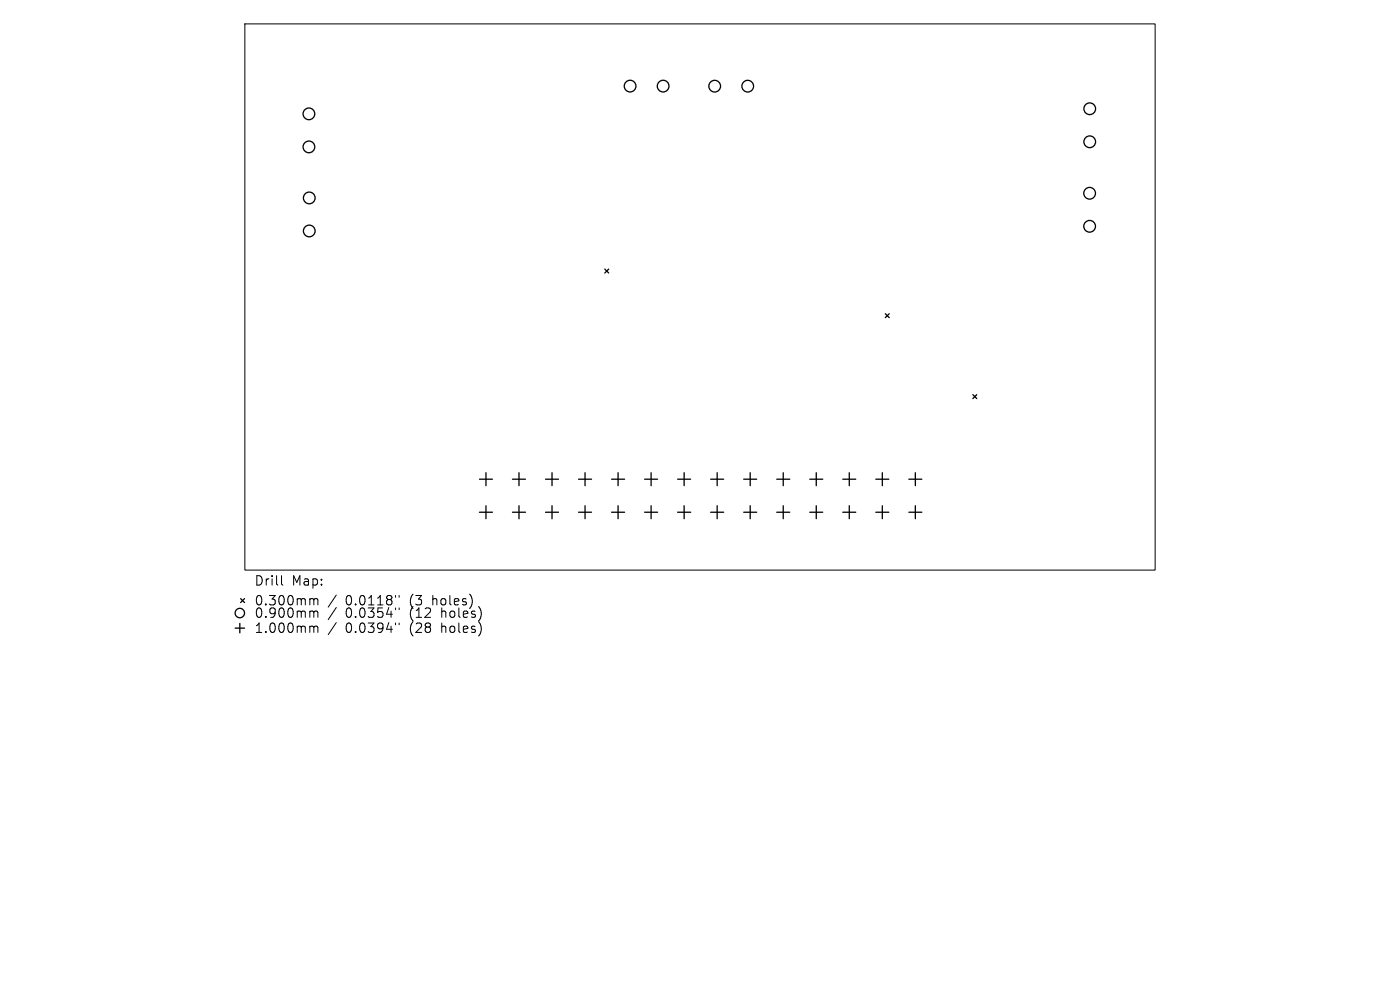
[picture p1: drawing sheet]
<svg xmlns="http://www.w3.org/2000/svg" width="297mm" height="210mm" viewBox="0 0 297 210" stroke-linecap="round" stroke-linejoin="round" font-family="sans-serif">
<defs><g id="words">
<g font-size="2.8">
<text x="53.9" y="124.5">Drill</text>
<text x="61.9" y="124.5">Map:</text>
<text x="53.9" y="128.7">0.300mm</text>
<text x="53.9" y="131.3">0.900mm</text>
<text x="73.3" y="128.7">0.0118&quot;</text>
<text x="73.3" y="131.3">0.0354&quot;</text>
<text x="87" y="128.7">(3</text>
<text x="87" y="131.3">(12</text>
<text x="92" y="128.7">holes)</text>
<text x="93.9" y="131.3">holes)</text>
<text x="53.9" y="134.5">1.000mm</text>
<text x="73.3" y="134.5">0.0394&quot;</text>
<text x="87" y="134.5">(28</text>
<text x="93.9" y="134.5">holes)</text>
</g>
</g></defs>
<g fill="none" stroke="#000" stroke-width=".21">
<path d="M51.9 5.1h193.2v115.8h-193.2zM59.7 122.1v1.7l.3 .3M66 127l.5 .1 .1 .2M66 129.6l.5 .1 .1 .2M66 132.8l.5 .1 .1 .2M66.6 127.3l.3-.3 .4 .1 .1 1.2M66.6 127.3v1M66.6 129.9v1.1M66.6 133.1v1.1M66.6 129.9l.3-.3 .4 .1 .1 1.3M66.6 133.1l.3-.3 .4 .1 .1 1.3M71.3 126.2l-1.7 2.6"/>
<path d="M71.3 128.9l-1.7 2.5M71.3 132.1l-1.7 2.5M83.9 126.3v.4M83.9 129v.3M83.9 132.2v.3M84.7 126.3v.4M84.7 129v.3M84.7 132.2v.3"/>
</g>
<g fill="none" stroke="#000" stroke-width=".28">
<path d="M128.3 57.1l.8 .8M129.1 57.1l-.8 .8M187.8 66.6l.8 .8M188.6 66.6l-.8 .8M206.4 83.7l.8 .8M207.2 83.7l-.8 .8M101.7 101.7h2.8M101.7 108.7h2.8M103.1 100.3v2.7M103.1 107.3v2.7M108.7 101.7h2.8M108.7 108.7h2.8"/>
<path d="M110.1 100.3v2.7M110.1 107.3v2.7M115.7 101.7h2.8M115.7 108.7h2.8M117.1 100.3v2.7M117.1 107.3v2.7M122.7 101.7h2.8M122.7 108.7h2.8M124.1 100.3v2.7M124.1 107.3v2.7M129.7 101.7h2.8M129.7 108.7h2.8"/>
<path d="M131.1 100.3v2.7M131.1 107.3v2.7M136.7 101.7h2.8M136.7 108.7h2.8M138.1 100.3v2.7M138.1 107.3v2.7M143.8 101.7h2.7M143.8 108.7h2.7M145.1 100.3v2.7M145.1 107.3v2.7M150.8 101.7h2.7M150.8 108.7h2.7"/>
<path d="M152.1 100.3v2.7M152.1 107.3v2.7M157.8 101.7h2.7M157.8 108.7h2.7M159.1 100.3v2.7M159.1 107.3v2.7M164.8 101.7h2.7M164.8 108.7h2.7M166.2 100.3v2.7M166.2 107.3v2.7M171.8 101.7h2.7M171.8 108.7h2.7"/>
<path d="M173.2 100.3v2.7M173.2 107.3v2.7M178.8 101.7h2.8M178.8 108.7h2.8M180.2 100.3v2.7M180.2 107.3v2.7M185.8 101.7h2.8M185.8 108.7h2.8M187.2 100.3v2.7M187.2 107.3v2.7M192.8 101.7h2.8M192.8 108.7h2.8"/>
<path d="M194.2 100.3v2.7M194.2 107.3v2.7M49.9 133.2h2M50.9 132.2v2M51 127l.9 .8M51.9 127l-.9 .8"/>
<circle cx="133.7" cy="18.3" r="1.24"/>
<circle cx="140.7" cy="18.3" r="1.24"/>
<circle cx="151.6" cy="18.3" r="1.24"/>
<circle cx="158.6" cy="18.3" r="1.24"/>
<circle cx="65.5" cy="24.2" r="1.24"/>
<circle cx="65.5" cy="31.2" r="1.24"/>
<circle cx="231.2" cy="23.1" r="1.24"/>
<circle cx="231.2" cy="30.1" r="1.24"/>
<circle cx="65.6" cy="49" r="1.24"/>
<circle cx="65.6" cy="42" r="1.24"/>
<circle cx="231.2" cy="41" r="1.24"/>
<circle cx="231.2" cy="48" r="1.24"/>
<circle cx="50.9" cy="130" r="1"/>
</g>
<use href="#words"/>
</svg>
